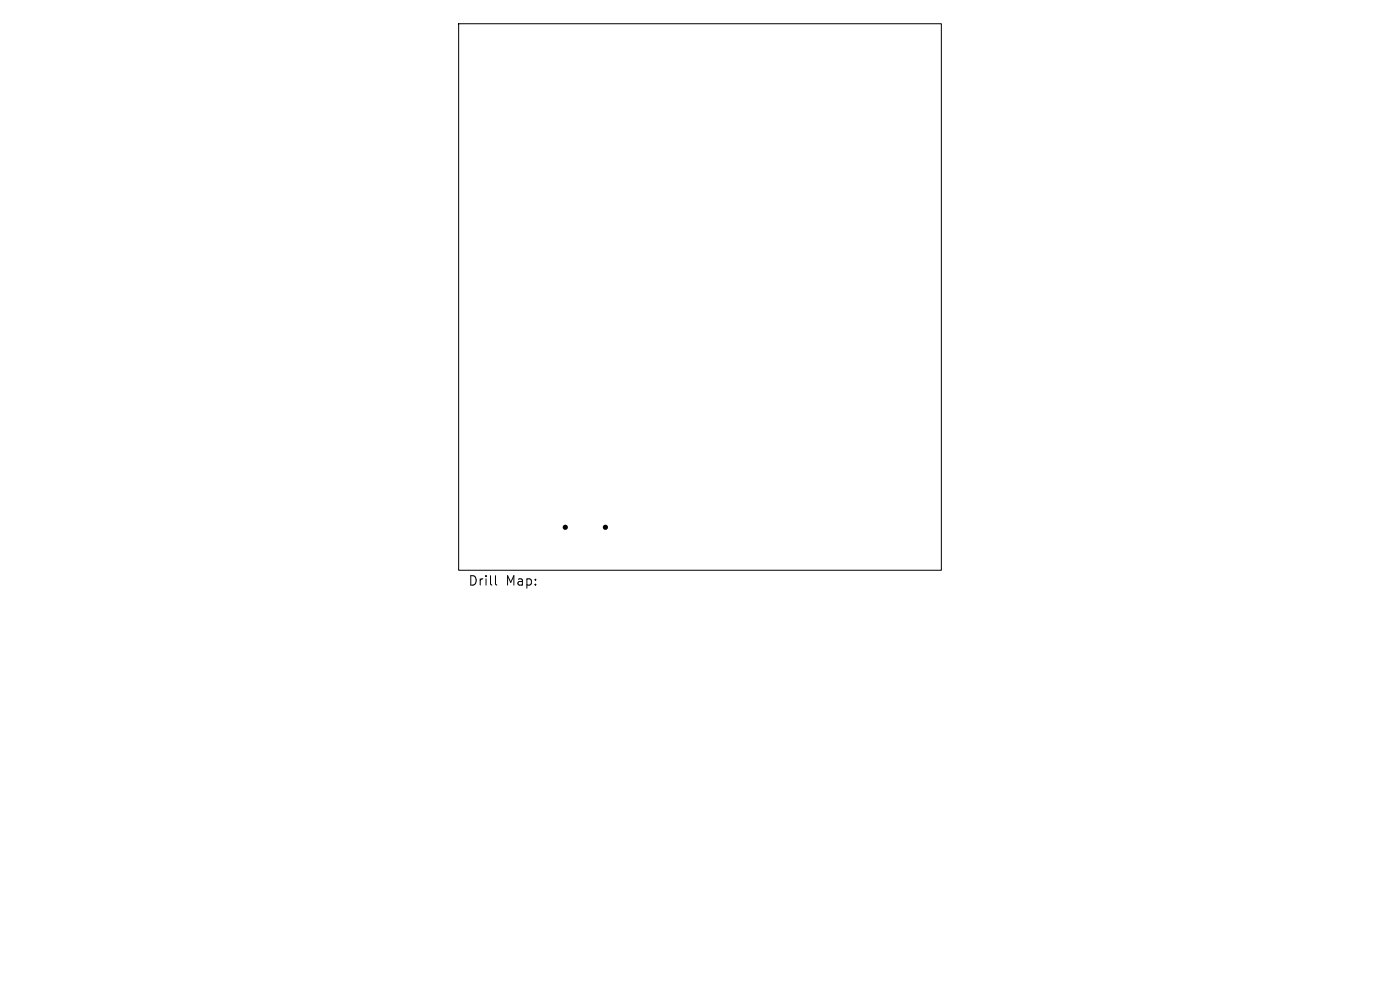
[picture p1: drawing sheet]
<svg xmlns="http://www.w3.org/2000/svg" width="297mm" height="210mm" viewBox="0 0 297 210" stroke-linecap="round" stroke-linejoin="round" font-family="sans-serif">
<defs><g id="words">
<g font-size="2.8">
<text x="99.3" y="124.5">Drill</text>
<text x="107.3" y="124.5">Map:</text>
</g>
</g></defs>
<path d="M97.3 5h102.4v116h-102.4zM105.1 122.1v1.7l.3 .3" fill="none" stroke="#000" stroke-width=".21"/>
<g fill="#000">
<circle cx="119.9" cy="111.9" r=".55"/>
<circle cx="128.4" cy="111.9" r=".55"/>
</g>
<use href="#words"/>
</svg>
